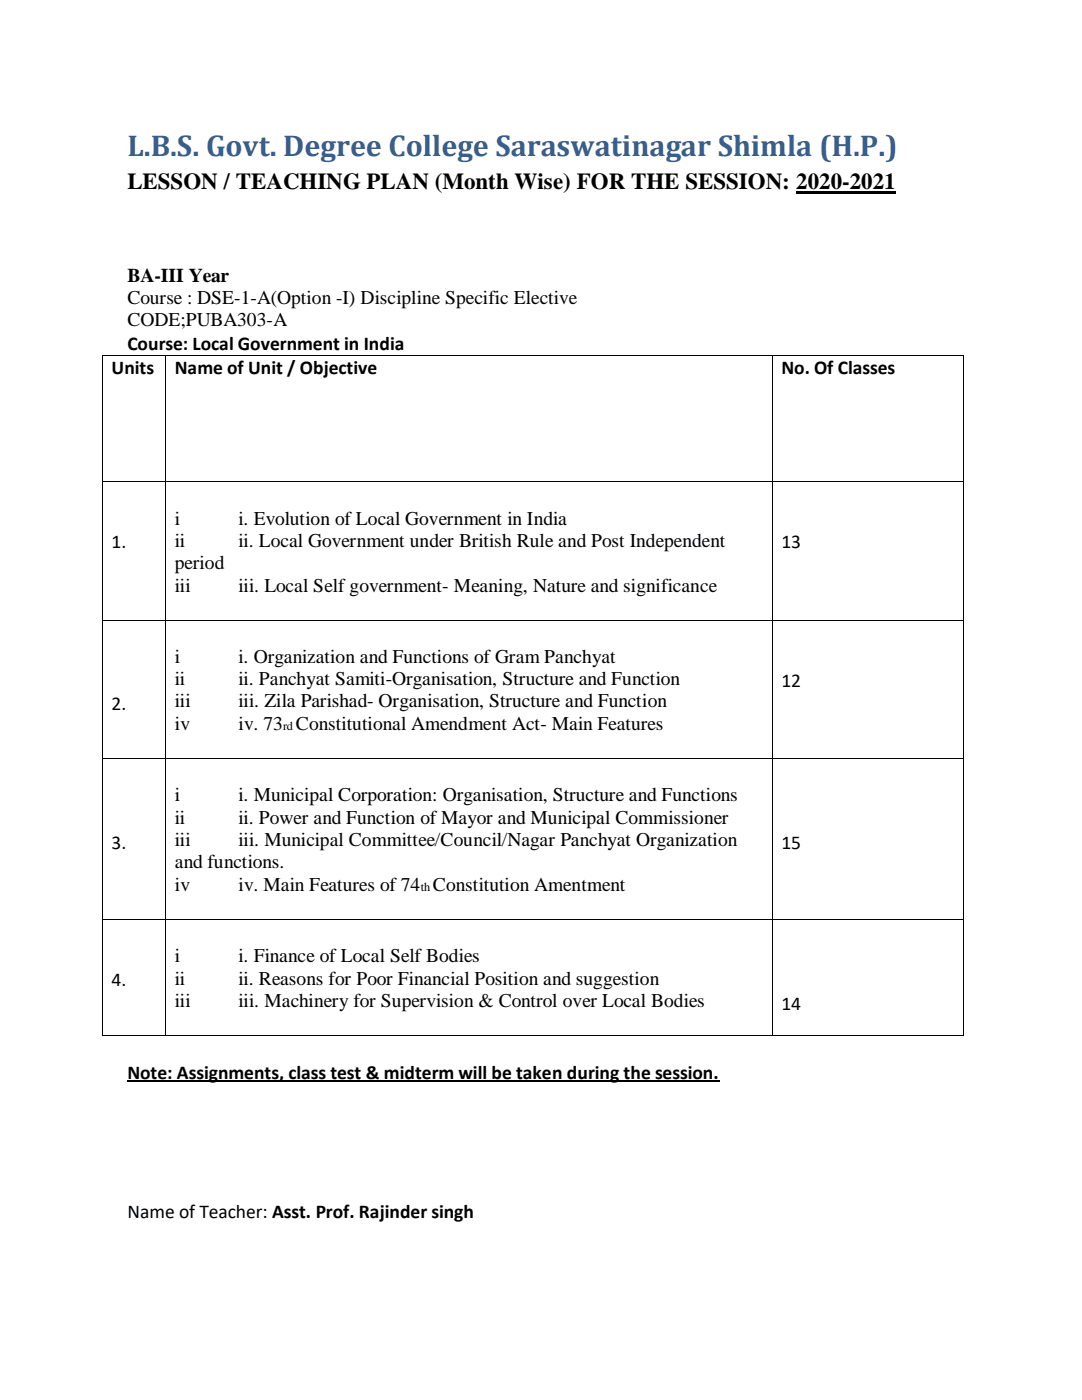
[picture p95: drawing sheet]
<svg xmlns="http://www.w3.org/2000/svg" width="216mm" height="279mm" viewBox="0 0 216 279" stroke-linecap="round" stroke-linejoin="round" font-family="sans-serif">
<defs><g id="words">
<text font-size="6" fill="#365f91" x="25.4" y="31.1">L.B.S. Govt. Degree College Saraswatinagar Shimla (H.P.)</text>
<text font-size="4.6" x="25.4" y="37.7">LESSON / TEACHING PLAN (Month Wise) FOR THE SESSION: 2020-2021</text>
<g font-size="3.9">
<text x="25.4" y="56.3">BA-III Year</text>
<text x="25.4" y="60.6">Course : DSE-1-A(Option -I) Discipline Specific Elective</text>
<text x="25.4" y="65.1">CODE;PUBA303-A</text>
<text x="25.4" y="69.8">Course: Local Government in India</text>
<text x="22.3" y="74.7">Units</text>
<text x="34.9" y="74.7">Name of Unit / Objective</text>
<text x="155.9" y="74.7">No. Of Classes</text>
<text x="34.9" y="104.7">i</text>
<text x="47.6" y="104.7">i. Evolution of Local Government in India</text>
<text x="22.3" y="109.4">1.</text>
<text x="34.9" y="109.1">ii</text>
<text x="34.9" y="113.6">period</text>
<text x="47.6" y="109.1">ii. Local Government under British Rule and Post Independent</text>
<text x="155.9" y="109.4">13</text>
<text x="34.9" y="118.1">iii</text>
<text x="47.6" y="118.1">iii. Local Self government- Meaning, Nature and significance</text>
<text x="34.9" y="132.3">i</text>
<text x="34.9" y="136.8">ii</text>
<text x="47.6" y="132.3">i. Organization and Functions of Gram Panchyat</text>
<text x="47.6" y="136.8">ii. Panchyat Samiti-Organisation, Structure and Function</text>
<text x="155.9" y="137.1">12</text>
<text x="22.3" y="141.8">2.</text>
<text x="34.9" y="141.2">iii</text>
<text x="47.6" y="141.2">iii. Zila Parishad- Organisation, Structure and Function</text>
<text x="34.9" y="145.7">iv</text>
<text x="47.6" y="145.7">iv. 73 Constitutional Amendment Act- Main Features</text>
<text x="34.9" y="159.9">i</text>
<text x="47.6" y="159.9">i. Municipal Corporation: Organisation, Structure and Functions</text>
<text x="34.9" y="164.4">ii</text>
<text x="47.6" y="164.4">ii. Power and Function of Mayor and Municipal Commissioner</text>
<text x="22.3" y="169.5">3.</text>
<text x="34.9" y="168.9">iii</text>
<text x="34.9" y="173.3">and functions.</text>
<text x="47.6" y="168.9">iii. Municipal Committee/Council/Nagar Panchyat Organization</text>
<text x="155.9" y="169.5">15</text>
<text x="34.9" y="177.8">iv</text>
<text x="47.6" y="177.8">iv. Main Features of 74 Constitution Amentment</text>
<text x="34.9" y="192">i</text>
<text x="47.6" y="192">i. Finance of Local Self Bodies</text>
<text x="22.3" y="196.8">4.</text>
<text x="34.9" y="196.5">ii</text>
<text x="47.6" y="196.5">ii. Reasons for Poor Financial Position and suggestion</text>
<text x="34.9" y="201">iii</text>
<text x="47.6" y="201">iii. Machinery for Supervision &amp; Control over Local Bodies</text>
<text x="155.9" y="201.6">14</text>
<text x="25.4" y="215.3">Note: Assignments, class test &amp; midterm will be taken during the session.</text>
<text x="25.4" y="243.1">Name of Teacher: Asst. Prof. Rajinder singh</text>
</g>
<g font-size="2.5">
<text x="56.5" y="145.7">rd</text>
<text x="83.9" y="177.8">th</text>
</g>
</g></defs>
<path d="M158.9 38.4h19.8" fill="none" stroke="#000" stroke-width=".42"/>
<g fill="#000">
<path d="M20.3 70.8h.2v.2h-.2z" fill-rule="evenodd"/>
<path d="M20.3 70.8h.2v.2h-.2z" fill-rule="evenodd"/>
<path d="M32.9 70.8h.2v.2h-.2z" fill-rule="evenodd"/>
<path d="M154 70.8h.2v.2h-.2z" fill-rule="evenodd"/>
<path d="M192.1 70.8h.2v.2h-.2z" fill-rule="evenodd"/>
<path d="M192.1 70.8h.2v.2h-.2z" fill-rule="evenodd"/>
<path d="M20.3 96h.2v.2h-.2z" fill-rule="evenodd"/>
<path d="M32.9 96h.2v.2h-.2z" fill-rule="evenodd"/>
<path d="M154 96h.2v.2h-.2z" fill-rule="evenodd"/>
<path d="M192.1 96h.2v.2h-.2z" fill-rule="evenodd"/>
<path d="M20.3 123.7h.2v.2h-.2z" fill-rule="evenodd"/>
<path d="M32.9 123.7h.2v.2h-.2z" fill-rule="evenodd"/>
<path d="M154 123.7h.2v.2h-.2z" fill-rule="evenodd"/>
<path d="M192.1 123.7h.2v.2h-.2z" fill-rule="evenodd"/>
<path d="M20.3 151.3h.2v.2h-.2z" fill-rule="evenodd"/>
<path d="M32.9 151.3h.2v.2h-.2z" fill-rule="evenodd"/>
<path d="M154 151.3h.2v.2h-.2z" fill-rule="evenodd"/>
<path d="M192.1 151.3h.2v.2h-.2z" fill-rule="evenodd"/>
<path d="M20.3 183.4h.2v.2h-.2z" fill-rule="evenodd"/>
<path d="M32.9 183.4h.2v.2h-.2z" fill-rule="evenodd"/>
<path d="M154 183.4h.2v.2h-.2z" fill-rule="evenodd"/>
<path d="M192.1 183.4h.2v.2h-.2z" fill-rule="evenodd"/>
<path d="M20.3 206.6h.2v.2h-.2z" fill-rule="evenodd"/>
<path d="M20.3 206.6h.2v.2h-.2z" fill-rule="evenodd"/>
<path d="M32.9 206.6h.2v.2h-.2z" fill-rule="evenodd"/>
<path d="M154 206.6h.2v.2h-.2z" fill-rule="evenodd"/>
<path d="M192.1 206.6h.2v.2h-.2z" fill-rule="evenodd"/>
<path d="M192.1 206.6h.2v.2h-.2z" fill-rule="evenodd"/>
</g>
<g fill="none" stroke="#000" stroke-width=".2">
<path d="M20.4 71v25M20.5 70.9h12.4M33 71v25M33.1 70.9h120.9M154.1 71v25M154.2 70.9h37.9M192.2 71v25M20.4 96.2v27.5M20.5 96.1h12.4M33 96.2v27.5M33.1 96.1h120.9M154.1 96.2v27.5"/>
<path d="M154.2 96.1h37.9M192.2 96.2v27.5M20.4 123.9v27.4M20.5 123.8h12.4M33 123.9v27.4M33.1 123.8h120.9M154.1 123.9v27.4M154.2 123.8h37.9M192.2 123.9v27.4M20.4 151.5v31.9M20.5 151.4h12.4M33 151.5v31.9"/>
<path d="M33.1 151.4h120.9M154.1 151.5v31.9M154.2 151.4h37.9M192.2 151.5v31.9M20.4 183.6v23M20.5 183.5h12.4M33 183.6v23M33.1 183.5h120.9M154.1 183.6v23M154.2 183.5h37.9M192.2 183.6v23M20.5 206.7h12.4"/>
<path d="M33.1 206.7h120.9M154.2 206.7h37.9"/>
</g>
<path d="M25.4 215.8h118.2" fill="none" stroke="#000" stroke-width=".25"/>
<use href="#words"/>
</svg>
